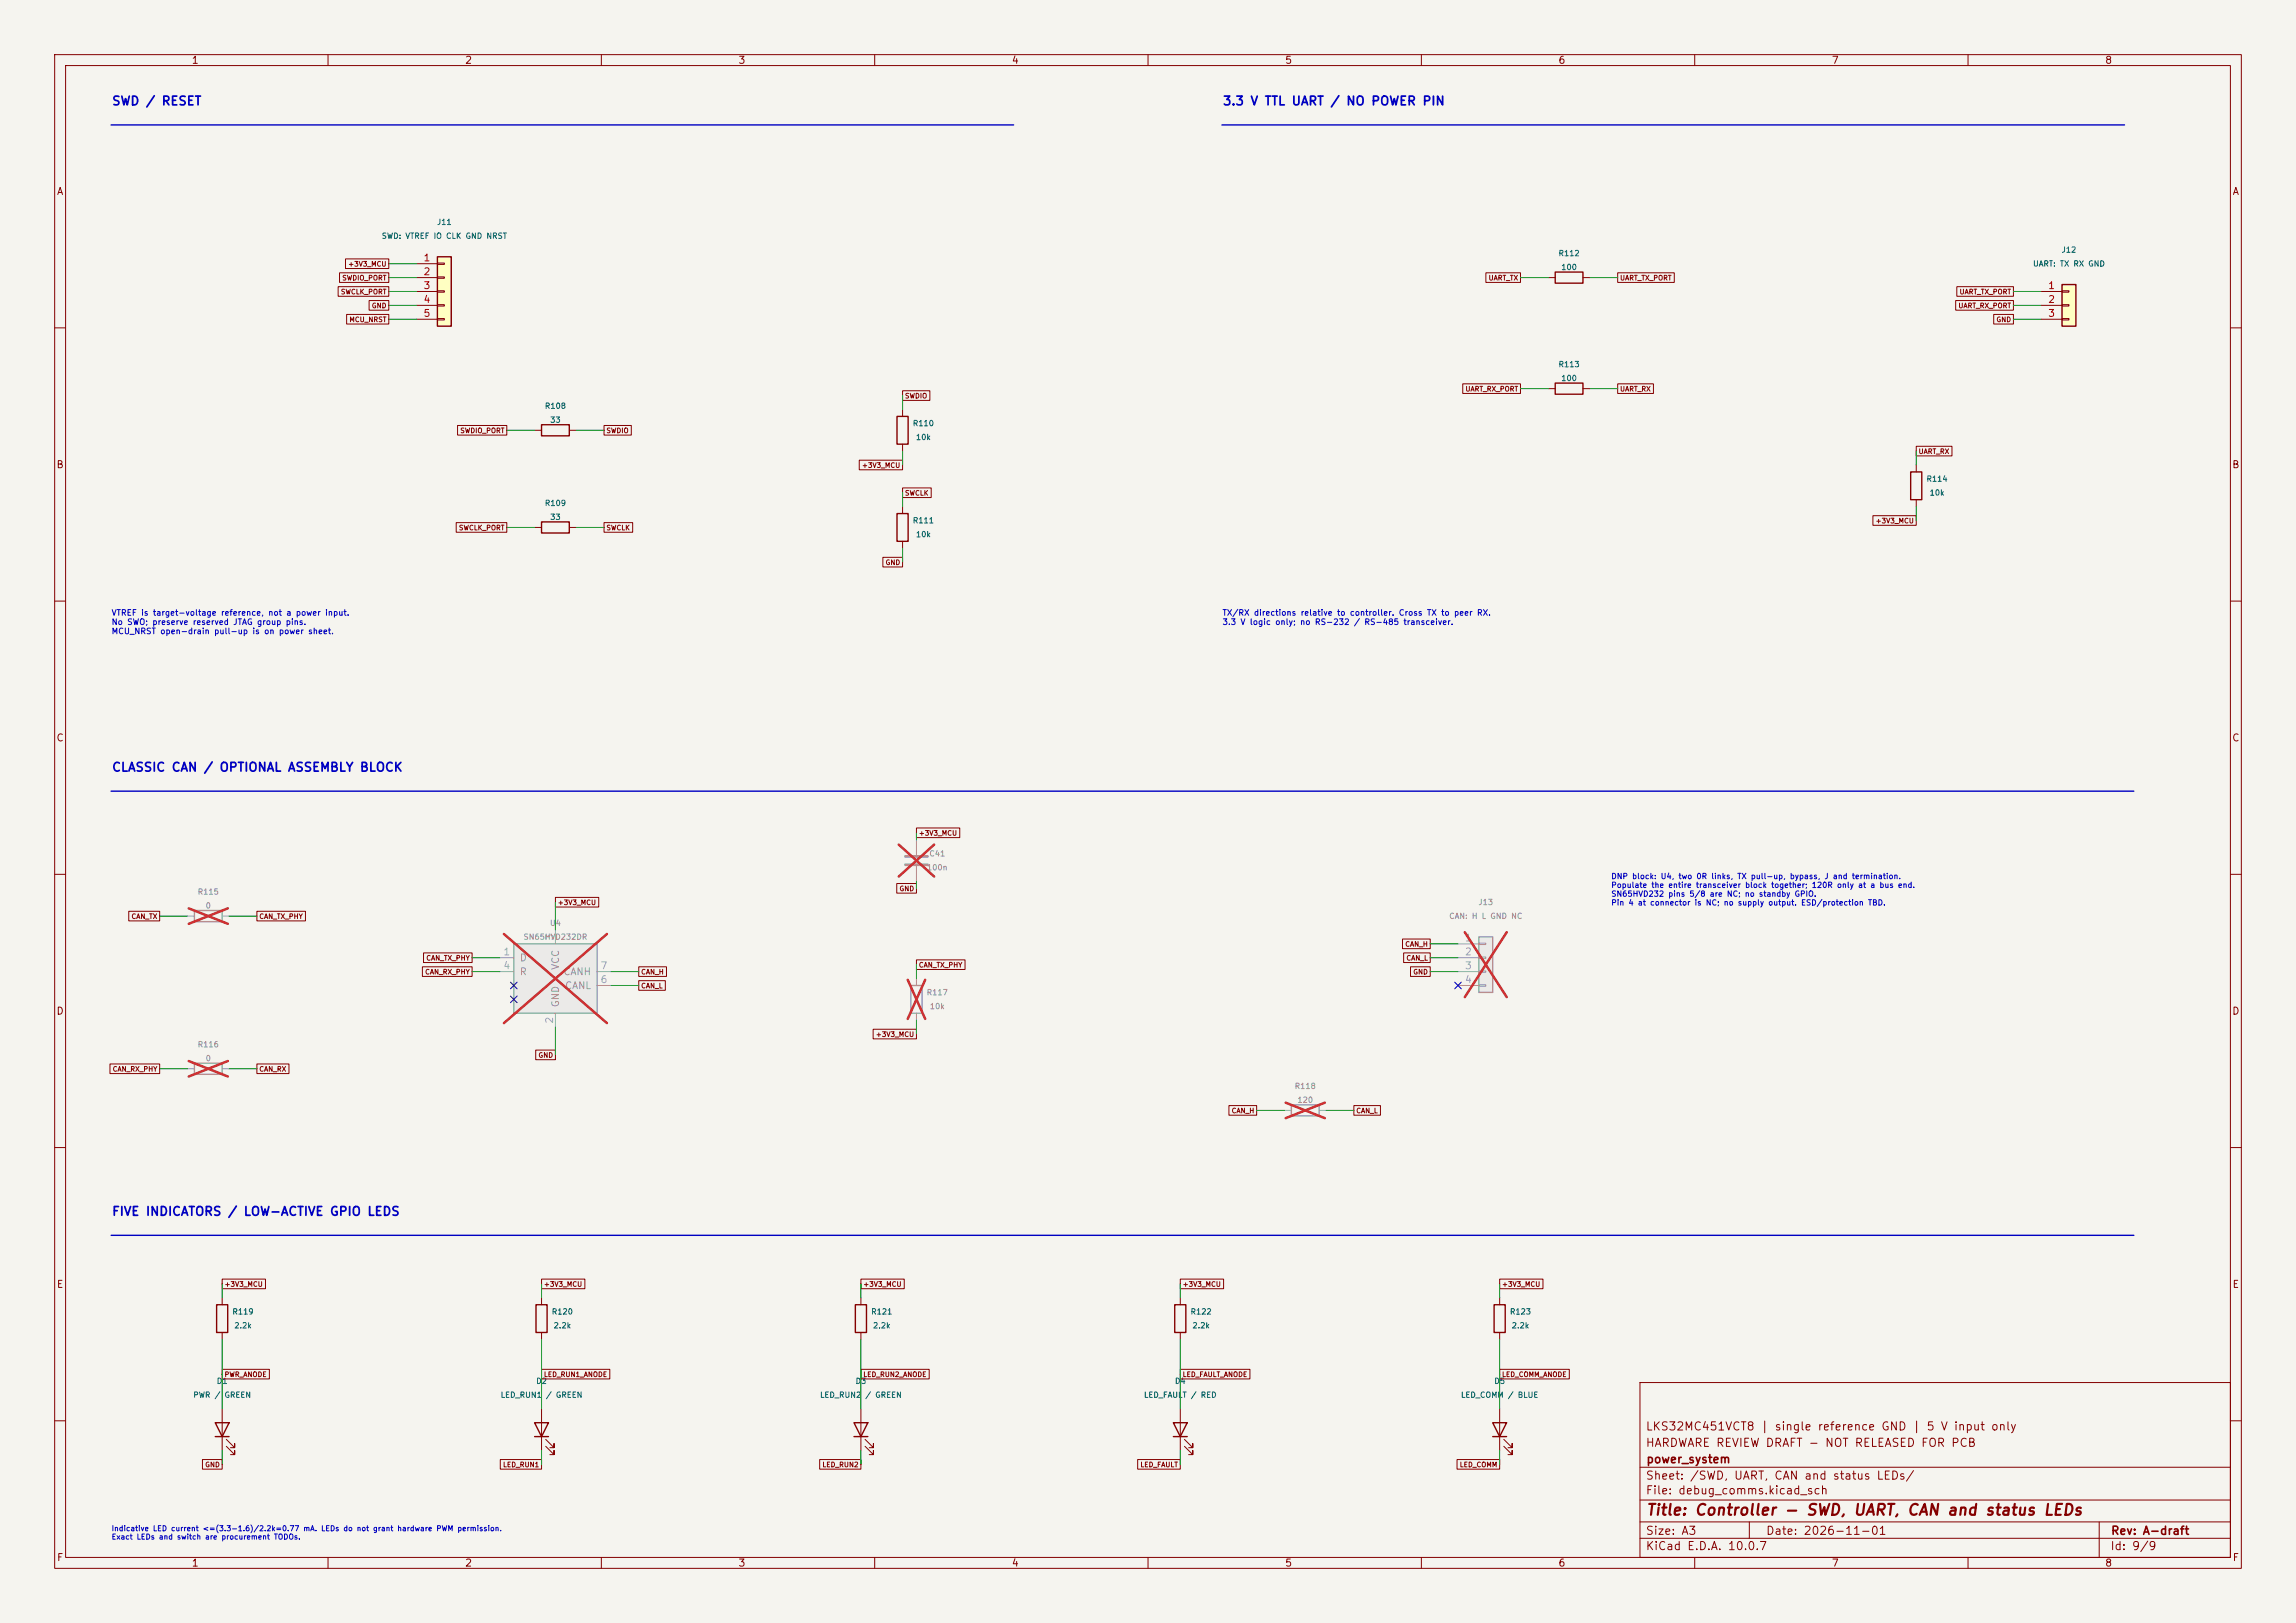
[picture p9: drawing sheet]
<svg xmlns="http://www.w3.org/2000/svg" width="420mm" height="297mm" viewBox="0 0 420 297" stroke-linecap="round" stroke-linejoin="round" font-family="sans-serif">
<defs><g id="words">
<text font-size="2" fill="#840000" x="301" y="277.8">Title: Controller - SWD, UART, CAN and status LEDs</text>
<g font-size="1.6" fill="#0000c2">
<text x="20.4" y="19.7">SWD / RESET</text>
<text x="223.6" y="19.7">3.3 V TTL UART / NO POWER PIN</text>
<text x="20.4" y="141.6">CLASSIC CAN / OPTIONAL ASSEMBLY BLOCK</text>
<text x="20.4" y="222.9">FIVE INDICATORS / LOW-ACTIVE GPIO LEDS</text>
</g>
<g font-size="1.5" fill="#840000">
<text x="300.9" y="262.1">LKS32MC451VCT8 | single reference GND | 5 V input only</text>
<text x="300.9" y="265.1">HARDWARE REVIEW DRAFT - NOT RELEASED FOR PCB</text>
<text x="301" y="268.1">power_system</text>
<text x="300.9" y="273.8">File: debug_comms.kicad_sch</text>
<text x="300.9" y="271.1">Sheet: /SWD, UART, CAN and status LEDs/</text>
<text x="300.9" y="281.2">Size: A3</text>
<text x="322.9" y="281.2">Date: 2026-11-01</text>
<text x="386" y="281.2">Rev: A-draft</text>
<text x="300.9" y="284">KiCad E.D.A. 10.0.7</text>
<text x="385.9" y="284">Id: 9/9</text>
</g>
<g font-size="1.3" fill="#840000">
<text x="35" y="12">1</text>
<text x="85" y="12">2</text>
<text x="135" y="12">3</text>
<text x="185" y="12">4</text>
<text x="235" y="12">5</text>
<text x="285" y="12">6</text>
<text x="335" y="12">7</text>
<text x="385" y="12">8</text>
<text x="10.3" y="36">A</text>
<text x="408.3" y="36">A</text>
<text x="10.2" y="86">B</text>
<text x="408.2" y="86">B</text>
<text x="10.2" y="136">C</text>
<text x="408.2" y="136">C</text>
<text x="10.2" y="186">D</text>
<text x="408.2" y="186">D</text>
<text x="10.3" y="236">E</text>
<text x="408.3" y="236">E</text>
<text x="10.3" y="286">F</text>
<text x="35" y="287">1</text>
<text x="85" y="287">2</text>
<text x="135" y="287">3</text>
<text x="185" y="287">4</text>
<text x="235" y="287">5</text>
<text x="285" y="287">6</text>
<text x="335" y="287">7</text>
<text x="385" y="287">8</text>
<text x="408.3" y="286">F</text>
</g>
<g font-size="1.3" fill="#a90000">
<text x="77.4" y="48.1">1</text>
<text x="77.4" y="50.7">2</text>
<text x="77.4" y="53.2">3</text>
<text x="374.6" y="53.2">1</text>
<text x="77.4" y="55.7">4</text>
<text x="77.4" y="58.3">5</text>
<text x="374.6" y="55.7">2</text>
<text x="374.6" y="58.3">3</text>
</g>
<g font-size="1.3" fill="#a5a4a2">
<text x="101.5" y="172.2" transform="rotate(-90 101.5 172.2)">3</text>
<text x="267.9" y="172.6">1</text>
<text x="92" y="175.1">1</text>
<text x="92" y="177.7">4</text>
<text x="109.8" y="177.7">7</text>
<text x="267.9" y="175.1">2</text>
<text x="267.9" y="177.7">3</text>
<text x="109.8" y="180.2">6</text>
<text x="267.9" y="180.2">4</text>
<text x="101.5" y="187.4" transform="rotate(-90 101.5 187.4)">2</text>
</g>
<g font-size="1.3" fill="#939391">
<text x="95" y="176.2">D</text>
<text x="95" y="178.8">R</text>
<text x="102.6" y="177.6" transform="rotate(-90 102.6 177.6)">VCC</text>
<text x="103" y="178.8">CANH</text>
<text x="102.6" y="184.4" transform="rotate(-90 102.6 184.4)">GND</text>
<text x="103.3" y="181.3">CANL</text>
</g>
<g font-size="1.1" fill="#0000c2">
<text x="20.3" y="112.9">VTREF is target-voltage reference, not a power input.</text>
<text x="223.5" y="112.9">TX/RX directions relative to controller. Cross TX to peer RX.</text>
<text x="20.3" y="114.6">No SWO; preserve reserved JTAG group pins.</text>
<text x="20.3" y="116.3">MCU_NRST open-drain pull-up is on power sheet.</text>
<text x="223.5" y="114.6">3.3 V logic only; no RS-232 / RS-485 transceiver.</text>
</g>
<g font-size="1" fill="#006464">
<text x="79.8" y="41.4">J11</text>
<text x="69.7" y="43.9">SWD: VTREF IO CLK GND NRST</text>
<text x="285" y="47.1">R112</text>
<text x="377" y="46.5">J12</text>
<text x="285.5" y="49.7">100</text>
<text x="371.8" y="49">UART: TX RX GND</text>
<text x="285" y="67.4">R113</text>
<text x="285.5" y="70">100</text>
<text x="99.6" y="75.1">R108</text>
<text x="100.5" y="77.6">33</text>
<text x="166.9" y="78.2">R110</text>
<text x="167.5" y="80.8">10k</text>
<text x="352.3" y="88.4">R114</text>
<text x="99.6" y="92.8">R109</text>
<text x="100.5" y="95.4">33</text>
<text x="352.9" y="90.9">10k</text>
<text x="166.9" y="96">R111</text>
<text x="167.5" y="98.5">10k</text>
<text x="42.4" y="240.8">R119</text>
<text x="42.8" y="243.3">2.2k</text>
<text x="100.8" y="240.8">R120</text>
<text x="101.2" y="243.3">2.2k</text>
<text x="159.3" y="240.8">R121</text>
<text x="159.6" y="243.3">2.2k</text>
<text x="217.7" y="240.8">R122</text>
<text x="218" y="243.3">2.2k</text>
<text x="276.1" y="240.8">R123</text>
<text x="276.4" y="243.3">2.2k</text>
<text x="35.3" y="256">PWR /</text>
<text x="39.6" y="253.5">D1</text>
<text x="41" y="256">GREEN</text>
<text x="91.5" y="256">LED_RUN1</text>
<text x="98" y="253.5">D2</text>
<text x="99.8" y="256">/ GREEN</text>
<text x="149.9" y="256">LED_RUN2</text>
<text x="156.4" y="253.5">D3</text>
<text x="158.2" y="256">/ GREEN</text>
<text x="209.2" y="256">LED_FAULT / RED</text>
<text x="214.8" y="253.5">D4</text>
<text x="267.1" y="256">LED_COMM / BLUE</text>
<text x="273.2" y="253.5">D5</text>
</g>
<g font-size="1" fill="#939391">
<text x="169.5" y="159.5">100n</text>
<text x="169.9" y="157">C41</text>
<text x="36.1" y="164">R115</text>
<text x="37.5" y="166.5">0</text>
<text x="270.3" y="165.9">J13</text>
<text x="95.7" y="172.2">SN65HVD232DR</text>
<text x="100.5" y="169.7">U4</text>
<text x="265" y="168.4">CAN: H L GND NC</text>
<text x="169.4" y="182.4">R117</text>
<text x="170" y="184.9">10k</text>
<text x="36.1" y="191.9">R116</text>
<text x="37.5" y="194.4">0</text>
<text x="236.7" y="199.5">R118</text>
<text x="237.2" y="202.1">120</text>
</g>
<g font-size="1" fill="#0000c2">
<text x="294.6" y="161.1">DNP block: U4, two 0R links, TX pull-up, bypass, J and termination.</text>
<text x="294.6" y="162.7">Populate the entire transceiver block together; 120R only at a bus end.</text>
<text x="294.6" y="164.3">SN65HVD232 pins 5/8 are NC; no standby GPIO.</text>
<text x="294.6" y="165.9">Pin 4 at connector is NC; no supply output. ESD/protection TBD.</text>
<text x="20.3" y="280.4">Indicative LED current &lt;=(3.3-1.6)/2.2k=0.77 mA. LEDs do not grant hardware PWM permission.</text>
<text x="20.3" y="282">Exact LEDs and switch are procurement TODOs.</text>
</g>
<g font-size=".9" fill="#840000">
<text x="62.5" y="51.5">SWDIO_PORT</text>
<text x="63.6" y="49">+3V3_MCU</text>
<text x="272.2" y="51.5">UART_TX</text>
<text x="296.3" y="51.5">UART_TX_PORT</text>
<text x="62.3" y="54.1">SWCLK_PORT</text>
<text x="63.8" y="59.1">MCU_NRST</text>
<text x="67.9" y="56.6">GND</text>
<text x="358.1" y="56.6">UART_RX_PORT</text>
<text x="358.4" y="54.1">UART_TX_PORT</text>
<text x="365.1" y="59.1">GND</text>
<text x="268" y="71.8">UART_RX_PORT</text>
<text x="296.3" y="71.8">UART_RX</text>
<text x="165.4" y="73.1">SWDIO</text>
<text x="84.1" y="79.5">SWDIO_PORT</text>
<text x="110.8" y="79.5">SWDIO</text>
<text x="350.9" y="83.3">UART_RX</text>
<text x="157.6" y="85.8">+3V3_MCU</text>
<text x="165.4" y="90.9">SWCLK</text>
<text x="343" y="96">+3V3_MCU</text>
<text x="83.9" y="97.2">SWCLK_PORT</text>
<text x="110.8" y="97.2">SWCLK</text>
<text x="161.9" y="103.6">GND</text>
<text x="168" y="153.1">+3V3_MCU</text>
<text x="101.9" y="165.8">+3V3_MCU</text>
<text x="164.4" y="163.3">GND</text>
<text x="24" y="168.4">CAN_TX</text>
<text x="47.3" y="168.4">CAN_TX_PHY</text>
<text x="257" y="173.4">CAN_H</text>
<text x="77.7" y="178.5">CAN_RX_PHY</text>
<text x="77.9" y="176">CAN_TX_PHY</text>
<text x="117.2" y="178.5">CAN_H</text>
<text x="168" y="177.3">CAN_TX_PHY</text>
<text x="257.2" y="176">CAN_L</text>
<text x="258.4" y="178.5">GND</text>
<text x="117.2" y="181.1">CAN_L</text>
<text x="160.1" y="190">+3V3_MCU</text>
<text x="20.5" y="196.3">CAN_RX_PHY</text>
<text x="47.3" y="196.3">CAN_RX</text>
<text x="98.4" y="193.8">GND</text>
<text x="225.2" y="203.9">CAN_H</text>
<text x="248" y="203.9">CAN_L</text>
<text x="41" y="235.7">+3V3_MCU</text>
<text x="99.4" y="235.7">+3V3_MCU</text>
<text x="157.8" y="235.7">+3V3_MCU</text>
<text x="216.2" y="235.7">+3V3_MCU</text>
<text x="274.7" y="235.7">+3V3_MCU</text>
<text x="41" y="252.2">PWR_ANODE</text>
<text x="99.4" y="252.2">LED_RUN1_ANODE</text>
<text x="157.8" y="252.2">LED_RUN2_ANODE</text>
<text x="216.2" y="252.2">LED_FAULT_ANODE</text>
<text x="274.7" y="252.2">LED_COMM_ANODE</text>
<text x="37.4" y="268.7">GND</text>
<text x="91.9" y="268.7">LED_RUN1</text>
<text x="150.3" y="268.7">LED_RUN2</text>
<text x="208.5" y="268.7">LED_FAULT</text>
<text x="266.9" y="268.7">LED_COMM</text>
</g>
</g></defs>
<path d="M0 0h420v297h-420z" fill="#f5f4ef" stroke="#f5f4ef" stroke-width=".18"/>
<g fill="none" stroke="#840000" stroke-width=".18">
<path d="M10 10h400v277h-400zM12 12h396v273h-396zM60 10v2M110 10v2M160 10v2M210 10v2M260 10v2M310 10v2M360 10v2M283.2 50.8h1.3M289.6 50.8h1.2M10 60h2"/>
<path d="M165.1 74.9v1.3M283.2 71.1h1.3M289.6 71.1h1.2M408 60h2M165.1 81.3v1.3M165.1 92.7v1.3M165.1 99.1v1.2M350.5 85.1v1.3M350.5 91.4v1.3M10 110h2M408 110h2M10 160h2"/>
<path d="M408 160h2M10 210h2M408 210h2M99.1 237.5v1.3M157.5 237.5v1.3M215.9 237.5v1.3M274.3 237.5v1.3M99.1 243.8v1.3M157.5 243.8v1.3M215.9 243.8v1.3M215.9 257.8v7.6M274.3 243.8v1.3"/>
<path d="M274.3 257.8v7.6M300 253h108v32h-108zM10 260h2M216.7 264.7l1.5 1.5v-.8v.8h-.8M216.7 263.4l1.5 1.5v-.7v.7h-.8M275.1 264.7l1.5 1.5v-.8v.8h-.8M275.1 263.4l1.5 1.5v-.7v.7h-.8M300 278.5h108M300 274.5h108M300 268.5h108M320 278.5v3M384 278.5v6.5"/>
<path d="M408 260h2M60 285v2M110 285v2M160 285v2M210 285v2M260 285v2M300 281.5h108M310 285v2M360 285v2"/>
</g>
<g fill="none" stroke="#840000" stroke-width=".25">
<path d="M284.5 49.8h5.1v2h-5.1zM164.1 76.2h2v5.1h-2zM284.5 70.1h5.1v2h-5.1zM164.1 94h2v5.1h-2zM349.5 86.4h2v5h-2zM98 238.8h2.1v5h-2.1zM156.5 238.8h2v5h-2zM214.9 238.8h2v5h-2zM273.3 238.8h2v5h-2zM214.6 260.3h2.6l-1.3 2.6zM214.6 262.9h2.6M273 260.3h2.6l-1.3 2.6z"/>
<path d="M273 262.9h2.6"/>
</g>
<path d="M35.6 166.6h5v2.1h-5zM35.6 194.6h5v2h-5zM166.6 180.3h2.1v5.1h-2.1z" fill="none" stroke="#9c9b98" stroke-width=".25"/>
<path d="M167.6 153.7v2.8M167.6 158.5v2.8M34.3 167.6h1.3M40.6 167.6h1.3M167.6 179.1v1.2M34.3 195.6h1.3M40.6 195.6h1.3M167.6 185.4v1.3" fill="none" stroke="#9c9b98" stroke-width=".18"/>
<path d="M164.4 154.6l6.5 5.8M170.9 154.6l-6.5 5.8M34.5 166.2l7.2 2.9M41.7 166.2l-7.2 2.9M166 179.3l3.2 7.2M169.2 179.3l-3.2 7.2M34.5 194.2l7.2 2.8M41.7 194.2l-7.2 2.8" fill="none" stroke="#e12e31" stroke-width=".46"/>
<path d="M165.6 156.7h4.1M165.6 158.2h4.1" fill="none" stroke="#9c9b98" stroke-width=".51"/>
<path d="M80 47h2.5v12.7h-2.5z" fill="#ffffc2"/>
<path d="M80 47h2.5v12.7h-2.5z" fill="none" stroke="#840000" stroke-width=".25"/>
<path d="M76.2 48.3h3.8M76.2 50.8h3.8M76.2 53.3h3.8M76.2 55.9h3.8M76.2 58.4h3.8M80 48.1h1.3v.3h-1.3zM80 50.7h1.3v.2h-1.3zM80 53.2h1.3v.3h-1.3zM80 55.8h1.3v.2h-1.3zM80 58.3h1.3v.2h-1.3z" fill="none" stroke="#840000" stroke-width=".18"/>
<path d="M377.2 52.1h2.5v7.6h-2.5z" fill="#ffffc2"/>
<path d="M377.2 52.1h2.5v7.6h-2.5zM99.1 77.7h5v2.1h-5zM99.1 95.5h5v2h-5zM39.6 238.8h2.1v5h-2.1zM39.4 260.3h2.5l-1.3 2.6zM39.4 262.9h2.5M97.8 260.3h2.5l-1.2 2.6zM97.8 262.9h2.5M156.2 260.3h2.5l-1.2 2.6zM156.2 262.9h2.5" fill="none" stroke="#840000" stroke-width=".25"/>
<g fill="none" stroke="#840000" stroke-width=".18">
<path d="M373.4 53.3h3.8M373.4 55.9h3.8M373.4 58.4h3.8M377.2 53.2h1.3v.3h-1.3zM377.2 55.8h1.3v.2h-1.3zM377.2 58.3h1.3v.2h-1.3zM97.8 78.7h1.3M104.1 78.7h1.3M97.8 96.5h1.3M104.1 96.5h1.3M40.6 237.5v1.3M40.6 243.8v1.3"/>
<path d="M40.6 257.8v7.6M99.1 257.8v7.6M157.5 257.8v7.6M41.4 264.7l1.5 1.5v-.8v.8h-.7M41.4 263.4l1.5 1.5v-.7v.7h-.7M99.8 264.7l1.5 1.5v-.8v.8h-.7M99.8 263.4l1.5 1.5v-.7v.7h-.7M158.2 264.7l1.6 1.5v-.8v.8h-.8M158.2 263.4l1.6 1.5v-.7v.7h-.8"/>
</g>
<path d="M236.2 202.2h5.1v2h-5.1z" fill="none" stroke="#9c9b98" stroke-width=".25"/>
<path d="M234.9 203.2h1.3M241.3 203.2h1.3" fill="none" stroke="#9c9b98" stroke-width=".18"/>
<path d="M235.2 201.8l7.1 2.8M242.3 201.8l-7.1 2.8" fill="none" stroke="#e12e31" stroke-width=".46"/>
<path d="M94 172.7h15.2v12.7h-15.2z" fill="#ebeae8"/>
<path d="M94 172.7h15.2v12.7h-15.2z" fill="none" stroke="#9c9b98" stroke-width=".25"/>
<path d="M91.4 175.3h2.6M91.4 177.8h2.6M101.6 170.2v2.5M109.2 177.8h2.6M101.6 185.4v2.6M109.2 180.3h2.6" fill="none" stroke="#9c9b98" stroke-width=".18"/>
<path d="M92.2 170.9l18.8 16.3M111 170.9l-18.8 16.3" fill="none" stroke="#e12e31" stroke-width=".46"/>
<path d="M270.5 171.5h2.5v10.1h-2.5z" fill="#ebeae8"/>
<path d="M270.5 171.5h2.5v10.1h-2.5z" fill="none" stroke="#9c9b98" stroke-width=".25"/>
<path d="M266.7 172.7h3.8M266.7 175.3h3.8M266.7 177.8h3.8M270.5 172.6h1.3v.2h-1.3zM270.5 175.1h1.3v.3h-1.3zM270.5 177.7h1.3v.2h-1.3zM266.7 180.3h3.8M270.5 180.2h1.3v.3h-1.3z" fill="none" stroke="#9c9b98" stroke-width=".18"/>
<path d="M267.9 170.6l7.7 11.9M275.6 170.6l-7.7 11.9" fill="none" stroke="#e12e31" stroke-width=".46"/>
<g fill="none" stroke="#840000" stroke-width=".18">
<path d="M61.9 52.5h9.2v1.7h-9.2zM62.1 49.9h9v1.8h-9zM63.2 47.4h7.9v1.7h-7.9zM63.4 57.5h7.7v1.8h-7.7zM67.5 55h3.6v1.8h-3.6zM271.8 49.9h6.3v1.8h-6.3zM295.9 49.9h10.4v1.8h-10.4zM357.7 55h10.6v1.8h-10.6zM357.9 52.5h10.4v1.7h-10.4zM364.7 57.5h3.6v1.8h-3.6zM83.7 77.9h9v1.7h-9zM110.5 77.9h5v1.7h-5z"/>
<path d="M165.1 71.5h5v1.8h-5zM267.6 70.2h10.5v1.8h-10.5zM295.9 70.2h6.5v1.8h-6.5zM83.4 95.6h9.3v1.8h-9.3zM110.5 95.6h5.2v1.8h-5.2zM157.2 84.2h7.9v1.8h-7.9zM165.1 89.3h5.2v1.8h-5.2zM342.6 94.4h7.9v1.7h-7.9zM350.5 81.7h6.6v1.7h-6.6zM161.5 102h3.6v1.8h-3.6zM167.6 151.5h8v1.8h-8zM23.6 166.8h5.6v1.7h-5.6z"/>
<path d="M47 166.8h8.9v1.7h-8.9zM77.3 176.9h9.1v1.8h-9.1zM77.5 174.4h8.9v1.7h-8.9zM101.6 164.2h7.9v1.8h-7.9zM116.8 176.9h5.1v1.8h-5.1zM116.8 179.5h4.9v1.7h-4.9zM164 161.7h3.6v1.7h-3.6zM167.6 175.6h8.9v1.8h-8.9zM256.5 171.8h5.1v1.8h-5.1zM256.8 174.4h4.8v1.7h-4.8zM258 176.9h3.6v1.8h-3.6zM20.1 194.7h9.1v1.8h-9.1z"/>
<path d="M47 194.7h5.9v1.8h-5.9zM98 192.2h3.6v1.7h-3.6zM159.7 188.3h7.9v1.8h-7.9zM224.8 202.3h5.1v1.8h-5.1zM247.6 202.3h4.9v1.8h-4.9zM40.6 234.1h8v1.7h-8zM99.1 234.1h7.9v1.7h-7.9zM157.5 234.1h7.9v1.7h-7.9zM215.9 234.1h7.9v1.7h-7.9zM274.3 234.1h7.9v1.7h-7.9zM40.6 250.6h8.7v1.7h-8.7zM99.1 250.6h12.5v1.7h-12.5z"/>
<path d="M157.5 250.6h12.5v1.7h-12.5zM215.9 250.6h12.7v1.7h-12.7zM274.3 250.6h12.8v1.7h-12.8zM37 267.1h3.6v1.8h-3.6zM91.5 267.1h7.6v1.8h-7.6zM149.9 267.1h7.6v1.8h-7.6zM208.1 267.1h7.8v1.8h-7.8zM266.5 267.1h7.8v1.8h-7.8z"/>
</g>
<path d="M20.3 22.9h165.1M223.5 22.9h165.1M20.3 144.8h370M20.3 226.1h370" fill="none" stroke="#0000c2" stroke-width=".25"/>
<g fill="none" stroke="#009600" stroke-width=".18">
<path d="M71.1 48.3h5.1M71.1 50.8h5.1M71.1 53.3h5.1M71.1 55.9h5.1M71.1 58.4h5.1M278.1 50.8h5.1M290.8 50.8h5.1M368.3 53.3h5.1M368.3 55.9h5.1M368.3 58.4h5.1M92.7 78.7h5.1M105.4 78.7h5.1"/>
<path d="M165.1 72.4v2.5M278.1 71.1h5.1M290.8 71.1h5.1M92.7 96.5h5.1M105.4 96.5h5.1M165.1 82.6v2.5M165.1 90.2v2.5M350.5 82.6v2.5M350.5 92.7v2.6M165.1 100.3v2.6M167.6 152.4v1.3M29.2 167.6h5.1"/>
<path d="M41.9 167.6h5.1M86.4 175.3h5M86.4 177.8h5M101.6 165.1v5.1M111.8 177.8h5M167.6 161.3v1.3M167.6 176.5v2.6M261.6 175.3h5.1M261.6 172.7h5.1M261.6 177.8h5.1M29.2 195.6h5.1M41.9 195.6h5.1"/>
<path d="M101.6 188v5M111.8 180.3h5M167.6 186.7v2.5M229.9 203.2h5M242.6 203.2h5M40.6 234.9v2.6M99.1 234.9v2.6M157.5 234.9v2.6M215.9 234.9v2.6M274.3 234.9v2.6M40.6 245.1v12.7M99.1 245.1v12.7"/>
<path d="M157.5 245.1v12.7M215.9 245.1v12.7M274.3 245.1v12.7M40.6 265.4v2.6M99.1 265.4v2.6M157.5 265.4v2.6M215.9 265.4v2.6M274.3 265.4v2.6"/>
</g>
<path d="M93.4 179.7l1.2 1.2M94.6 179.7l-1.2 1.2M266.1 179.7l1.2 1.2M267.3 179.7l-1.2 1.2M93.4 182.3l1.2 1.2M94.6 182.3l-1.2 1.2" fill="none" stroke="#000084" stroke-width=".18"/>
<use href="#words"/>
</svg>
